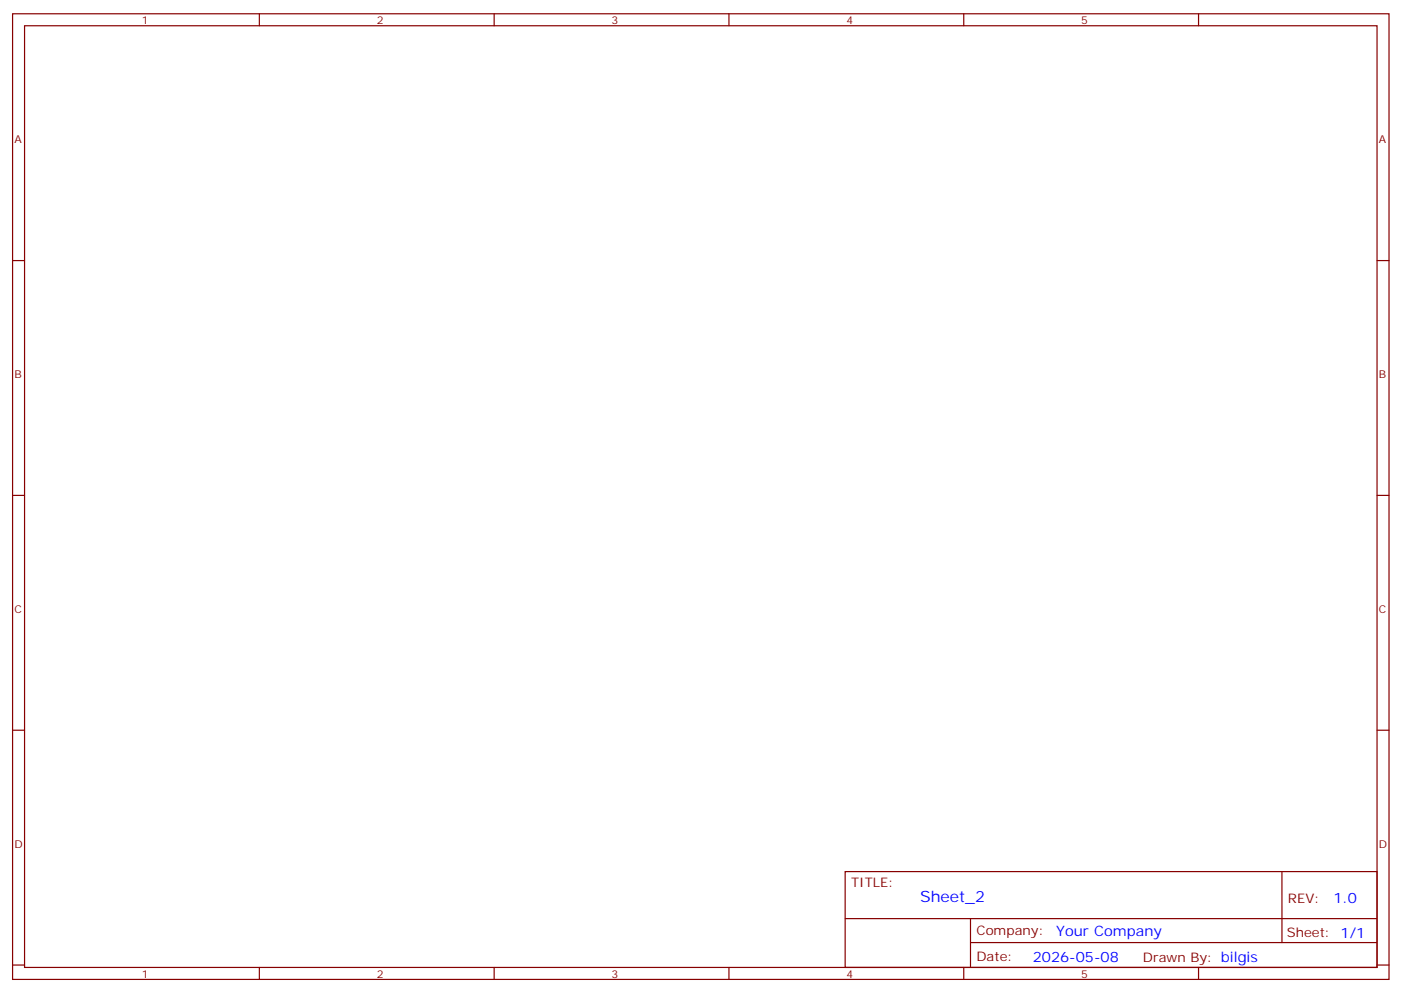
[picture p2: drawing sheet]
<svg xmlns="http://www.w3.org/2000/svg" width="413mm" height="292mm" viewBox="0 0 413 292" stroke-linecap="round" stroke-linejoin="round" font-family="sans-serif">
<defs><g id="words">
<text font-size="4.6" fill="#00f" x="271" y="265.7">Sheet_2</text>
<g font-size="4.2" fill="#00f">
<text x="392.7" y="265.9">1.0</text>
<text x="311.1" y="275.5">Your Company</text>
<text x="304.1" y="283.3">2026-05-08</text>
</g>
<g font-size="3.9" fill="#800">
<text x="250.6" y="261.2">TITLE:</text>
<text x="379.3" y="265.9">REV:</text>
<text x="287.6" y="275.4">Company:</text>
<text x="378.9" y="276">Sheet: 1/1</text>
<text x="287.6" y="283.1">Date:</text>
<text x="336.6" y="283.2">Drawn By: bilgis</text>
</g>
<g font-size="3.2" fill="#800">
<text x="41.8" y="7.1">1</text>
<text x="110.9" y="7.1">2</text>
<text x="180.1" y="7.1">3</text>
<text x="249.2" y="7.1">4</text>
<text x="318.4" y="7.1">5</text>
<text x="4.2" y="42.2">A</text>
<text x="406" y="42.2">A</text>
<text x="4.2" y="111.3">B</text>
<text x="406" y="111.3">B</text>
<text x="4.2" y="180.4">C</text>
<text x="406" y="180.4">C</text>
<text x="4.2" y="249.6">D</text>
<text x="406" y="249.6">D</text>
<text x="41.8" y="287.9">1</text>
<text x="110.9" y="287.9">2</text>
<text x="180.1" y="287.9">3</text>
<text x="249.2" y="287.9">4</text>
<text x="318.4" y="287.9">5</text>
</g>
</g></defs>
<g fill="none" stroke="#870000" stroke-width=".35">
<path d="M3.7 4.1h405.3v284.3h-405.3zM7.2 7.6h398.3v277.3h-398.3zM76.4 4.1v3.5M145.5 4.1v3.5M214.7 4.1v3.5M283.8 4.1v3.5M353 4.1v3.5M3.7 76.7h3.5M405.5 76.7h3.5M3.7 145.9h3.5M405.5 145.9h3.5M3.7 215h3.5"/>
<path d="M405.5 215h3.5M248.9 256.6h156.6v28.3h-156.6zM377.5 256.7v20.8M248.9 270.5h156.5M285.8 277.5h119.6M285.8 270.5v14.1M3.7 284.2h3.5M76.4 284.9v3.5M145.5 284.9v3.5M214.7 284.9v3.5M283.8 284.9v3.5M353 284.9v3.5"/>
<path d="M405.5 284.2h3.5"/>
</g>
<use href="#words"/>
</svg>
